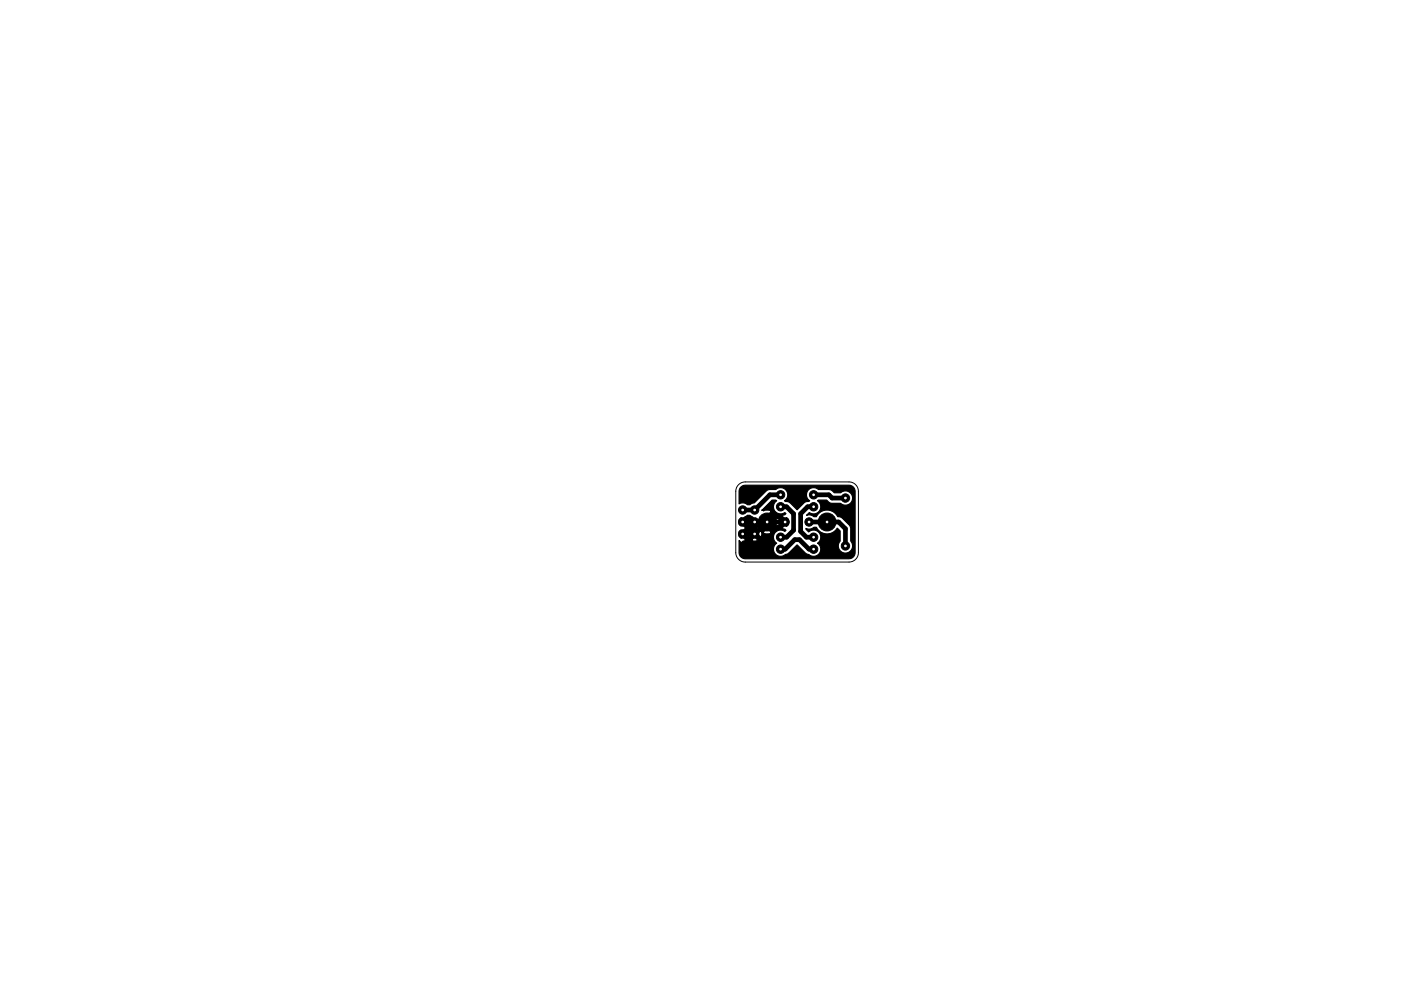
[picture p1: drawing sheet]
<svg xmlns="http://www.w3.org/2000/svg" width="297mm" height="210mm" viewBox="0 0 297 210" stroke-linecap="round" stroke-linejoin="round" font-family="sans-serif">
<path d="M156.6 102.8l.7-.4 .7-.2h22a2 2 0 0 1 2 2v13a2 2 0 0 1-2 2h-22a2 2 0 0 1-2-2v-13l.1-.6z" fill="none" stroke="#000" stroke-width=".21"/>
<g fill="#000" stroke="#000" stroke-width=".21">
<circle cx="157.5" cy="108.2" r=".89"/>
<circle cx="157.5" cy="110.7" r=".89"/>
<circle cx="157.5" cy="113.3" r=".89"/>
<circle cx="160" cy="108.2" r=".89"/>
<circle cx="160" cy="113.3" r=".89"/>
<circle cx="160" cy="110.7" r=".89"/>
<circle cx="162.6" cy="110.7" r="1.9"/>
<circle cx="165.5" cy="107.5" r=".89"/>
<circle cx="165.5" cy="105" r=".89"/>
<circle cx="165.5" cy="114" r=".89"/>
<circle cx="165.5" cy="116.5" r=".89"/>
<circle cx="166.5" cy="110.7" r=".89"/>
<circle cx="171.5" cy="110.7" r=".89"/>
<circle cx="172.5" cy="114" r=".89"/>
<circle cx="172.5" cy="116.5" r=".89"/>
<circle cx="172.5" cy="107.5" r=".89"/>
<circle cx="172.5" cy="105" r=".89"/>
<circle cx="175.3" cy="110.7" r="1.9"/>
<circle cx="179.3" cy="105.7" r=".89"/>
<circle cx="179.3" cy="115.8" r=".89"/>
</g>
<path d="M157.5 110.7h9M160 110.7v2.6h-2.5M165.5 105h-2.3l-3.2 3.2h-2.5M165.5 107.5h1.3l1.5 1.5v3.5l-1.5 1.5h-1.3M165.5 116.5h1l2-2h1l2 2h1M171.5 110.7h6.3l1.5 1.5v3.6M172.5 105h3.2l.7 .7h2.9M172.5 107.5h-1.3l-1.5 1.5v3.7l1.3 1.3h1.5" fill="none" stroke="#000" stroke-width="1"/>
<path d="M157.1 103.3l.9-.4h22l.7 .3 .5 .5 .1 .6v12.9a1.31 1.31 0 0 1-1.3 1.3h-22l-.9-.3-.4-.7v-2.8l.5 .5 .3-.4 .5-.1 .1-.2h1.3l.1 .2 .6 .1 .4-.1 .1-.2-.6-.6-.6 .6h-1.3l-.6-.6-.4 .3-.4-.4v-.4l.1-.1h1.3l.7 .6 .6-.6h1.2l.6 .6a.77 .77 0 0 0 .3-.9h.3l.2 .2a1.37 1.37 0 0 0 1.5-.2l-.9-.9-.8 .9h-.3l-.3-.3-.6 .6h-1.2l-.6-.6-.7 .6h-1.3l-.1-.5 .3-.3 .5 .2 .6-.7h1.3l.6 .7 .6-.6-.6-.7-.6 .6h-1.3l-.6-.6-.5 .2-.3-.4 .1-.5h1.3l.6 .6 .7-.6-.6-.5-.7 .5h-1.3l-.1-.1v-.3l.4-.5 .4 .3 .4-.4a1.1 1.1 0 0 1 1.6 0l.5 .4 .2-.2 .1 .1-.1 .1a1.37 1.37 0 0 0 .2 1.5l.6-.5 .2 .2 .2-.1 .1-.5h2.5l.9 .9 .9-.9-.9-.8-.9 .8h-2.5v-.4l1-1 .1 .1 .9-.9-.2-.2a1.47 1.47 0 0 0-1.4 .1l-.2-.2-.2 .1 2.2-2.2h.8l.2 .1-.2 .1a1.52 1.52 0 0 0-.2 2.1 1.52 1.52 0 0 0 2.1 .3l.2 .3-.2 .2-.4 .1-.1 .2 .6 .6 .3-.3 .3 .4v1.1l-.3 .4-.3-.3-.6 .6 .1 .2 .4 .1 .2 .2-.2 .3-.2-.2a1.52 1.52 0 0 0-2 .6 1.52 1.52 0 0 0 .5 2 1.56 1.56 0 0 0-.3 2.3 1.56 1.56 0 0 0 2.3 .1l.6-.3 1.7-1.7 1.7 1.7 .6 .3a1.61 1.61 0 0 0 1.9 .2 1.61 1.61 0 0 0 .8-1.7l-.7-.9a1.53 1.53 0 0 0 .4-2.2 1.53 1.53 0 0 0-2.3-.1l-.5-.8 .8 .2 .9-.4h.5a2.53 2.53 0 0 0 4.4 .2l.6 .6v2.1a1.52 1.52 0 0 0 .1 2.1 1.52 1.52 0 0 0 2.1 0 1.52 1.52 0 0 0 .1-2.1v-2.6l-.2-.6-1.8-1.8-.8-.2a2.53 2.53 0 0 0-4.5 0h-.5l-.9-.4-.7 .1 .6-.6 .2 .1a1.52 1.52 0 0 0 2-.5 1.52 1.52 0 0 0-.5-2.1l.2-.1h1.8l.9 .7h2a1.52 1.52 0 0 0 2.1-.1 1.52 1.52 0 0 0 0-2.1 1.52 1.52 0 0 0-2.1-.1h-1.3l-.9-.6-2.5-.1a1.52 1.52 0 0 0-2.2 .3 1.52 1.52 0 0 0 .4 2.1l-1.1 .4-1.6 1.6-1.6-1.6-1.1-.4a1.52 1.52 0 0 0 .4-2.1 1.52 1.52 0 0 0-2.2-.2h-1.5l-.4 .1-2.7 2.7-.9 .4h-.5a1.5 1.5 0 0 0-1.8-.2v-2.9z" fill="#000" stroke="#000" stroke-width=".25"/>
<g fill="#fff" stroke="#fff" stroke-width=".21">
<circle cx="165.5" cy="105" r=".17"/>
<circle cx="165.5" cy="107.5" r=".17"/>
<circle cx="157.5" cy="110.7" r=".18"/>
<circle cx="160" cy="113.3" r=".18"/>
<circle cx="160" cy="108.2" r=".18"/>
<circle cx="160" cy="110.7" r=".18"/>
<circle cx="157.5" cy="113.3" r=".18"/>
<circle cx="157.5" cy="108.2" r=".18"/>
<circle cx="179.3" cy="105.7" r=".18"/>
<circle cx="179.3" cy="115.8" r=".18"/>
<circle cx="172.5" cy="107.5" r=".17"/>
<circle cx="172.5" cy="105" r=".17"/>
<circle cx="172.5" cy="116.5" r=".17"/>
<circle cx="172.5" cy="114" r=".17"/>
<circle cx="165.5" cy="114" r=".17"/>
<circle cx="165.5" cy="116.5" r=".17"/>
<circle cx="162.6" cy="110.7" r=".18"/>
<circle cx="175.3" cy="110.7" r=".18"/>
<circle cx="171.5" cy="110.7" r=".18"/>
<circle cx="166.5" cy="110.7" r=".18"/>
</g>
</svg>
